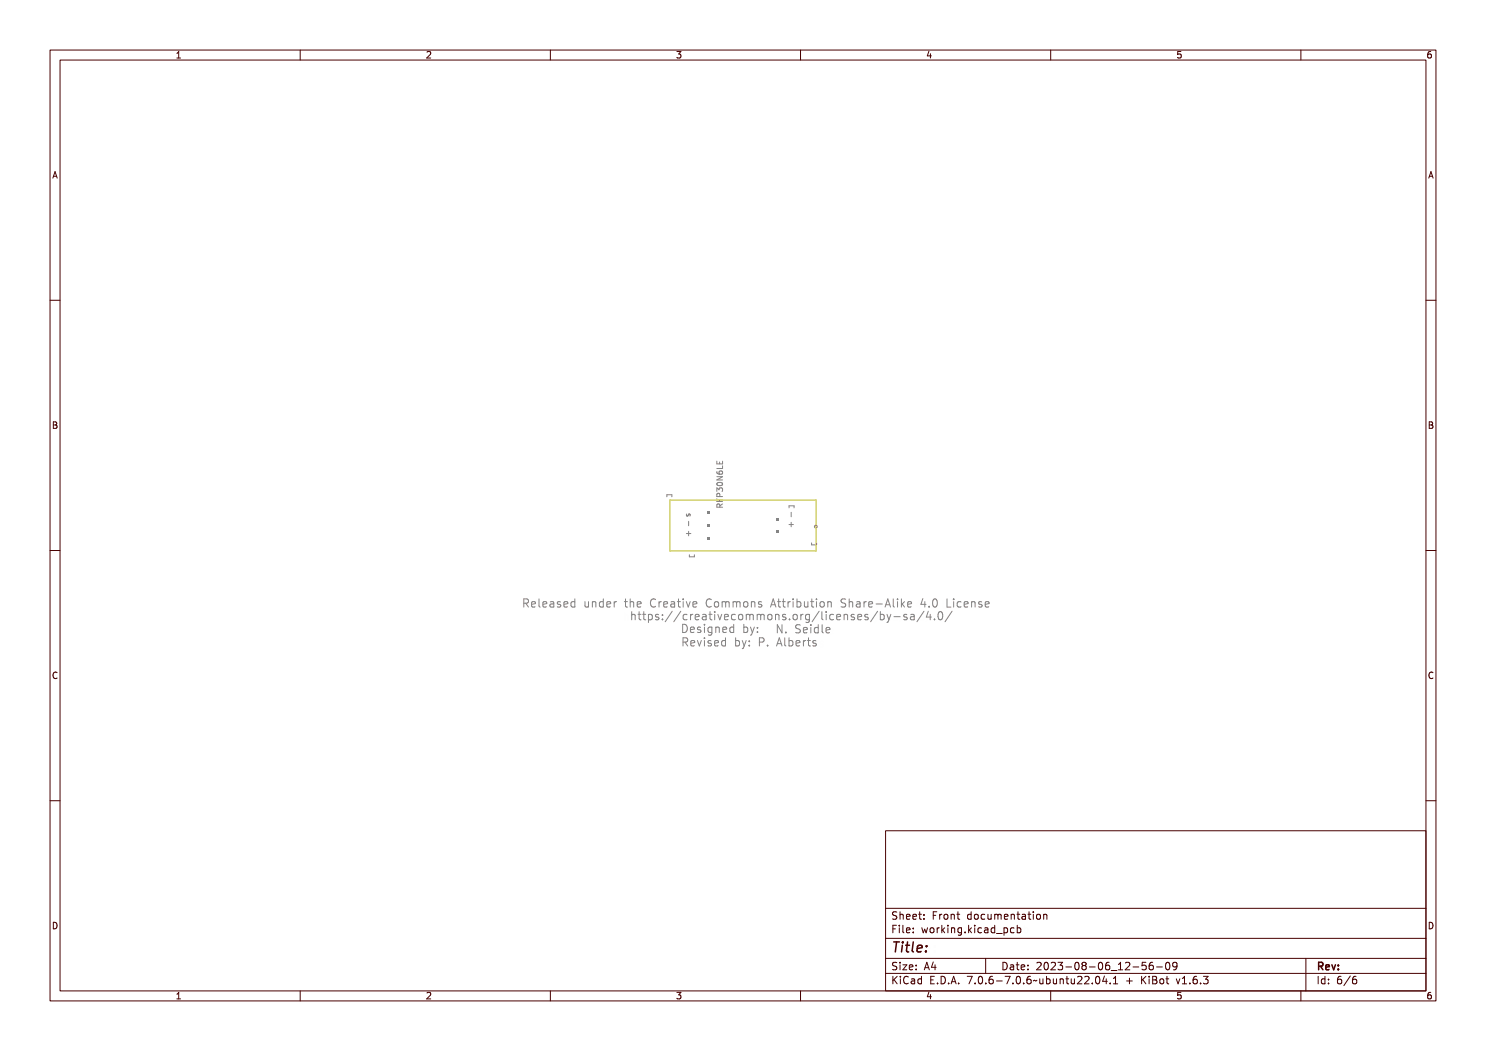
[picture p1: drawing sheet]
<svg xmlns="http://www.w3.org/2000/svg" width="297mm" height="210mm" viewBox="0 0 297 210" stroke-linecap="round" stroke-linejoin="round" font-family="sans-serif">
<defs><g id="words">
<text font-size="2.7" fill="#480000" x="178" y="190.3">Title:</text>
<g font-size="2.2" fill="#848484">
<text x="104.2" y="121.5">Released under the Creative Commons Attribution Share-Alike 4.0 License</text>
<text x="124.5" y="124.1">https://creativecommons.org/licenses/by-sa/4.0/</text>
<text x="136" y="126.6">Designed by:</text>
<text x="136" y="129.3">Revised by: P. Alberts</text>
<text x="154.9" y="126.7">N. Seidle</text>
</g>
<g font-size="2" fill="#480000">
<text x="178" y="183.7">Sheet: Front documentation</text>
<text x="178" y="186.5">File: working.kicad_pcb</text>
<text x="178" y="193.9">Size: A4</text>
<text x="178" y="196.6">KiCad E.D.A. 7.0.6-7.0.6~ubuntu22.04.1 + KiBot v1.6.3</text>
<text x="200" y="193.9">Date: 2023-08-06_12-56-09</text>
<text x="263" y="196.6">Id: 6/6</text>
<text x="263" y="193.9">Rev:</text>
</g>
<g font-size="1.7" fill="#480000">
<text x="35" y="11.7">1</text>
<text x="85" y="11.7">2</text>
<text x="135" y="11.7">3</text>
<text x="185" y="11.7">4</text>
<text x="235" y="11.7">5</text>
<text x="285" y="11.7">6</text>
<text x="10.5" y="35.7">A</text>
<text x="285.5" y="35.7">A</text>
<text x="10.5" y="85.6">B</text>
<text x="285.5" y="85.6">B</text>
<text x="10.5" y="135.7">C</text>
<text x="285.5" y="135.7">C</text>
<text x="10.5" y="185.6">D</text>
<text x="285.5" y="185.6">D</text>
<text x="35" y="199.7">1</text>
<text x="85" y="199.7">2</text>
<text x="135" y="199.7">3</text>
<text x="185" y="199.7">4</text>
<text x="235" y="199.7">5</text>
<text x="285" y="199.7">6</text>
</g>
</g></defs>
<g fill="none" stroke="#848484" stroke-width=".2">
<path d="M133.3 99.3v-.4h1v.4M143.3 92.1v.6h1.1v-.6M143.3 94.2v.3l.2 .2 .7 .1 .2-.3-.1-.3h-.5l-.1 .3 .2 .3M143.3 98.2v-.7l.4 .4 .1-.4h.5l.1 .2-.1 .5M143.3 99.7v.5h1.1M143.3 95.2h1.1l-1.1 .7h1.1M143.3 96.6a.56 .56 0 0 1 .7-.3 .56 .56 0 0 1 .4 .6 .56 .56 0 0 1-.7 .2 .56 .56 0 0 1-.4-.5zM143.5 100h.1v.5h.3v-.5h.1v.5h.6v.1h-1.1zM143.5 96.3h1.1v.2l-1 .4h1v.1h-1.1v-.2l.9-.4h-.9zM143.5 95h.9v-.6h.2v.7h-1.1zM143.5 93.6h.1v.5h.3v-.5h.1v.5h.4v-.6h.2v.7h-1.1zM143.5 95.5h.1a.33 .33 0 0 0 0 .3 .33 .33 0 0 0 .4 .2 .36 .36 0 0 1 .1-.6 .36 .36 0 0 1 .5 .3 .36 .36 0 0 1-.4 .4 .49 .49 0 0 1-.6-.1 .49 .49 0 0 1-.1-.5z"/>
<path d="M143.5 98.3l.3-.1 .2 .2a.34 .34 0 0 1 .5-.1 .34 .34 0 0 1-.1 .5 .26 .26 0 0 0 .1-.4 .26 .26 0 0 0-.3-.1 .26 .26 0 0 0-.2 .4l-.1-.2a.22 .22 0 0 0-.3-.1 .22 .22 0 0 0 0 .3l-.1 .1zM143.5 99.1l.4-.1 .2 .6h.5v.1h-1.1zM143.6 97.3a.51 .51 0 0 1 .6-.1 .51 .51 0 0 1 .2 .6 .71 .71 0 0 1-1-.2zM143.6 97.5a.5 .5 0 0 1 .8 .2 .5 .5 0 0 1-.8-.2zM143.6 99.2h.3l.1 .4h-.4zM143.8 92.3v.4M143.8 99.8v.4M143.9 99.2l-.1-.5-.4-.1-.1 .6h1.1M144.4 93.1v.5h-1.1M104.4 119.9a.8 .8 0 0 1 .9 .3v.3l-.3 .3 .5 .7h-.2l-.3-.5-.2-.2h-.2v.7h-.2zM107 119.8h.5v1.4l.4 .1v.2l-.5-.1-.1-1.4h-.3zM124.3 120h.2v.3h.5v.2h-.5l.1 .8 .4 .1v.1h-.2a.33 .33 0 0 1-.5-.4v-.6h-.3v-.2h.3z"/>
<path d="M125.4 119.9h.2v.6a.39 .39 0 0 1 .5-.2 .39 .39 0 0 1 .2 .5v.7h-.2v-.9l-.2-.1-.3 .2v.8h-.2zM134.8 120h.2v.3h.5v.2h-.5l.1 .7 .4 .2v.1h-.2a.33 .33 0 0 1-.5-.4v-.6h-.3v-.2h.3zM136.3 119.9h.2v.2h-.2zM137.2 106.6h.9M137.2 102.7l.1 .4h.2l.3-.4 .1 .1v.3M137.3 106.9h.4v-.4h.1v.4h.3v.1h-.3v.3h-.1v-.3h-.4zM137.3 102.8l.2 .3a.27 .27 0 0 1 .3-.3 .27 .27 0 0 1 .2 .4l-.2-.3a.26 .26 0 0 1-.3 .3 .26 .26 0 0 1-.2-.4zM137.6 104.2v.9M137.6 106.2v.9M137.7 104.7h.2v.4h-.2zM137.8 110.9v.4h1v-.4M143.5 101l.4-.1 .1 .2 .6-.3v.1l-.5 .4v.1h.5v.2h-1.1z"/>
<path d="M143.6 101.1h.3l.1 .3h-.4zM143.9 101.3l-.1-.5-.4-.1-.1 .6h1.1M144.4 100.7l-.5 .4M152 119.9h.2l.5 1.6h-.2l-.1-.4h-.6l-.1 .4h-.2zM153.2 120h.2v.3h.5v.2h-.5v.7l.5 .2v.1h-.3a.33 .33 0 0 1-.4-.4v-.6h-.3v-.2h.3zM154.5 120h.2v.3h.5v.2h-.5v.7l.5 .2v.1h-.3a.33 .33 0 0 1-.4-.4v-.6h-.3v-.2h.3zM157.3 119.9h.2v.2h-.2zM157.7 104.8h.9M157.7 101.5v-.4h1v.4M157.8 105.1h.4v-.4h.1v.4h.3v.1h-.3v.3h-.1v-.3h-.4zM158.1 102.4v.9M158.1 104.4v.9"/>
<path d="M158.2 119.9h.2v.6a.58 .58 0 0 1 .9 .4 .58 .58 0 0 1-.7 .6l-.2-.1v.1h-.2zM158.2 102.9h.2v.4h-.2zM161.1 120h.2v.3h.4v.2h-.4v.8l.4 .1v.1h-.2a.33 .33 0 0 1-.4-.4v-.6h-.3v-.2h.3zM162.2 108.5v.4h1v-.4M162.5 119.9h.2v.2h-.2zM168.7 119.9h.2v.6a.39 .39 0 0 1 .5-.2 .39 .39 0 0 1 .2 .5v.7h-.2v-.9l-.2-.1-.3 .2v.8h-.2zM175.6 119.9h.3l.5 1.6h-.3l-.1-.4h-.5l-.2 .4h-.2zM176.6 119.8h.5v1.4l.4 .1v.2l-.5-.1-.1-1.4h-.3zM178.3 119.9h.2v.2h-.2zM179.3 119.9h.2v.9l.5-.5h.2l-.4 .5 .5 .7h-.2l-.5-.6-.1 .1v.5h-.2zM183.7 119.9h.3v1.1h.2v.1h-.2v.4h-.3v-.4h-.6zM186 120a.57 .57 0 0 1 .6 .1 .57 .57 0 0 1 .2 .6 .57 .57 0 0 1-.6 .8 .57 .57 0 0 1-.5-.8z"/>
<path d="M188.4 119.9h.3v1.4h.7v.2h-1zM190.1 119.9h.2v.2h-.2zM104.6 120.1h.2a.28 .28 0 0 1 .3 .3 .28 .28 0 0 1-.3 .3h-.2zM105.8 120.5a.53 .53 0 0 1 .7-.2 .53 .53 0 0 1 .2 .7h-.8a.46 .46 0 0 0 .3 .4 .46 .46 0 0 0 .5-.1v.2a.66 .66 0 0 1-.9-.2 .66 .66 0 0 1 0-.8zM106 120.5h.3l.2 .3h-.6zM108.4 120.5a.53 .53 0 0 1 .7-.2 .53 .53 0 0 1 .2 .7h-.8a.46 .46 0 0 0 .3 .4 .46 .46 0 0 0 .5-.1v.2a.66 .66 0 0 1-.9-.2 .66 .66 0 0 1 0-.8zM108.6 120.5h.4l.1 .3h-.6zM109.7 120.4l.2-.1a.49 .49 0 0 1 .7 .5v.7h-.2v-.2a.42 .42 0 0 1-.5 .2 .42 .42 0 0 1-.3-.5 .42 .42 0 0 1 .5-.2h.3a.38 .38 0 0 0-.3-.4 .38 .38 0 0 0-.4 .2zM109.9 121l.5-.1a.34 .34 0 0 1-.2 .4 .34 .34 0 0 1-.4-.1zM111.1 120.4l.5-.1 .2 .1-.1 .1a.27 .27 0 0 0-.3-.1 .27 .27 0 0 0-.2 .4 .41 .41 0 0 1 .6 .3 .41 .41 0 0 1-.4 .4h-.4v-.2a.33 .33 0 0 0 .4 .1 .33 .33 0 0 0 .2-.3 .46 .46 0 0 1-.5-.2 .46 .46 0 0 1 0-.5zM112.4 120.5a.53 .53 0 0 1 .6-.2 .53 .53 0 0 1 .3 .7h-.9a.46 .46 0 0 0 .3 .4 .46 .46 0 0 0 .5-.1v.2a.66 .66 0 0 1-.9-.2 .66 .66 0 0 1 .1-.8zM112.5 120.5h.4l.2 .3h-.7z"/>
<path d="M113.6 120.5l.4-.2 .3 .2v-.6h.2v1.6h-.2v-.1a.5 .5 0 0 1-.7 0 .5 .5 0 0 1-.1-.7zM113.8 120.6l.1-.1a.43 .43 0 0 1 .4 .4 .43 .43 0 0 1-.4 .4l-.2-.2zM116.2 120.3h.2v.9l.3 .2 .2-.2v-.9h.2v1.2h-.2v-.2a.38 .38 0 0 1-.4 .2 .38 .38 0 0 1-.3-.4zM117.5 120.3h.2v.2a.39 .39 0 0 1 .5-.2 .39 .39 0 0 1 .2 .5v.7h-.2v-.9l-.2-.1-.3 .2v.8h-.2zM118.9 120.5l.3-.2 .4 .2v-.6h.2v1.6h-.2v-.1a.5 .5 0 0 1-.7 0 .5 .5 0 0 1-.1-.7zM119.1 120.6v-.1a.43 .43 0 0 1 .5 .4 .43 .43 0 0 1-.5 .4l-.1-.2zM120.2 120.5a.53 .53 0 0 1 .7-.2 .53 .53 0 0 1 .2 .7h-.8a.46 .46 0 0 0 .3 .4 .46 .46 0 0 0 .5-.1v.2a.66 .66 0 0 1-.9-.2 .66 .66 0 0 1 0-.8zM120.4 120.5h.4l.1 .3h-.6zM121.7 120.3h.2v.3a.33 .33 0 0 1 .3-.3 .33 .33 0 0 1 .3 .3 .39 .39 0 0 0-.4-.1 .39 .39 0 0 0-.2 .4v.6h-.2zM124.7 122.4h.2v.6a.39 .39 0 0 1 .5-.1 .39 .39 0 0 1 .2 .4v.8h-.2v-1h-.4l-.1 1h-.2zM126.3 122.5h.2v.4h.4v.1h-.4v.8l.4 .1v.2h-.2a.33 .33 0 0 1-.4-.4v-.7h-.3v-.1h.3zM126.8 120.5a.53 .53 0 0 1 .7-.2 .53 .53 0 0 1 .2 .7h-.8a.46 .46 0 0 0 .3 .4 .46 .46 0 0 0 .5-.1v.2a.66 .66 0 0 1-.9-.2 .66 .66 0 0 1 0-.8z"/>
<path d="M127 120.5h.3l.2 .3h-.6zM127.6 122.5h.2v.4h.5v.1h-.5v.8l.5 .1v.2h-.3a.33 .33 0 0 1-.4-.4v-.7h-.3v-.1h.3zM128.7 122.9h.2v.1a.5 .5 0 0 1 .6 0 .5 .5 0 0 1 .1 .6 .42 .42 0 0 1-.3 .5 .42 .42 0 0 1-.4-.2v.6h-.2zM129 123a.43 .43 0 0 1 .4 .5 .43 .43 0 0 1-.4 .4l-.1-.4zM129.5 120.1a.44 .44 0 0 1 .4-.2 .44 .44 0 0 1 .4 .3 .47 .47 0 0 0-.6 0 .47 .47 0 0 0-.2 .5 .47 .47 0 0 0 .2 .6 .47 .47 0 0 0 .6-.1 .47 .47 0 0 1-.5 .4 .47 .47 0 0 1-.4-.4l-.1-.7zM130.1 122.9h.5h.2l-.1 .2a.27 .27 0 0 0-.3-.1 .27 .27 0 0 0-.1 .3 .41 .41 0 0 1 .5 .3 .41 .41 0 0 1-.4 .5l-.4-.1v-.2a.33 .33 0 0 0 .4 .1 .33 .33 0 0 0 .2-.3 .46 .46 0 0 1-.5-.2 .46 .46 0 0 1 0-.5zM130.8 120.3h.2v.3a.33 .33 0 0 1 .4-.3 .33 .33 0 0 1 .3 .3 .39 .39 0 0 0-.5-.1 .39 .39 0 0 0-.2 .4v.6h-.2zM131.6 122.9h.3v.3h-.3zM131.6 123.7h.3v.4h-.3zM132 120.5a.53 .53 0 0 1 .7-.2 .53 .53 0 0 1 .3 .7h-.9a.46 .46 0 0 0 .3 .4 .46 .46 0 0 0 .5-.1v.2a.66 .66 0 0 1-.9-.2 .66 .66 0 0 1 0-.8zM132.2 120.5h.4l.2 .3h-.7zM133.3 120.4l.2-.1a.49 .49 0 0 1 .7 .5v.7h-.2v-.2a.42 .42 0 0 1-.5 .2 .42 .42 0 0 1-.3-.5 .42 .42 0 0 1 .5-.2h.3a.38 .38 0 0 0-.3-.4 .38 .38 0 0 0-.4 .2z"/>
<path d="M133.3 122.5h.3l-.9 1.8h-.2zM133.5 121l.5-.1a.34 .34 0 0 1-.1 .4 .34 .34 0 0 1-.5-.1zM134.7 122.5h.2l-.9 1.8h-.2zM135.4 123a.42 .42 0 0 1 .4-.2 .42 .42 0 0 1 .4 .3 .43 .43 0 0 0-.6 .1 .43 .43 0 0 0 0 .6 .43 .43 0 0 0 .6 0 .44 .44 0 0 1-.5 .3 .44 .44 0 0 1-.4-.3v-.5zM136 120.3h.5v1.1h.4v.1h-1v-.1h.4v-.9h-.3zM136.1 125a.82 .82 0 0 1 1 .8 .82 .82 0 0 1-1 .8zM136.2 127.7a.8 .8 0 0 1 .9 .3v.3l-.3 .2 .5 .8h-.2l-.3-.6-.2-.1h-.2v.7h-.2zM136.3 125.2a.62 .62 0 0 1 .6 .6 .62 .62 0 0 1-.6 .6zM136.4 127.9h.2a.28 .28 0 0 1 .3 .2 .28 .28 0 0 1-.3 .3h-.2zM136.7 122.9h.2v.2a.33 .33 0 0 1 .3-.3 .33 .33 0 0 1 .4 .3 .39 .39 0 0 0-.5 0 .39 .39 0 0 0-.2 .4v.6h-.2zM137.1 120.3h.2l.4 1 .3-1h.2l-.4 1.2h-.3zM137.5 125.5a.53 .53 0 0 1 .7-.1 .53 .53 0 0 1 .3 .6h-.9a.46 .46 0 0 0 .3 .5 .46 .46 0 0 0 .5-.2v.2a.66 .66 0 0 1-.9-.1 .66 .66 0 0 1 0-.9z"/>
<path d="M137.6 128.2a.53 .53 0 0 1 .7-.1 .53 .53 0 0 1 .2 .6h-.8a.46 .46 0 0 0 .3 .5 .46 .46 0 0 0 .5-.2v.2a.66 .66 0 0 1-.9-.1 .66 .66 0 0 1 0-.9zM137.7 125.6h.4l.2 .3h-.7zM137.8 128.3h.4l.1 .3h-.6zM137.9 123a.53 .53 0 0 1 .7-.1 .53 .53 0 0 1 .2 .6h-.8a.46 .46 0 0 0 .3 .4 .46 .46 0 0 0 .5-.1v.2a.66 .66 0 0 1-.9-.1 .66 .66 0 0 1 0-.9zM138.1 123.1l.4-.1 .1 .3-.6 .1zM138.6 120.5a.53 .53 0 0 1 .7-.2 .53 .53 0 0 1 .2 .7h-.8a.46 .46 0 0 0 .3 .4 .46 .46 0 0 0 .5-.1v.2a.66 .66 0 0 1-.9-.2 .66 .66 0 0 1 0-.8zM138.8 128.1h.2l.3 1 .4-1h.2l-.5 1.2h-.2zM138.8 120.5h.3l.2 .3h-.6zM138.9 125.5l.5-.1h.2l-.1 .2a.27 .27 0 0 0-.3-.1 .27 .27 0 0 0-.1 .3 .41 .41 0 0 1 .5 .3 .41 .41 0 0 1-.4 .5l-.4-.1v-.2a.33 .33 0 0 0 .4 .2 .33 .33 0 0 0 .2-.4 .46 .46 0 0 1-.5-.1 .46 .46 0 0 1 0-.5zM139.2 122.9h.2a.49 .49 0 0 1 .7 .5v.7h-.2v-.2a.42 .42 0 0 1-.5 .2 .42 .42 0 0 1-.3-.5 .42 .42 0 0 1 .5-.3h.3a.38 .38 0 0 0-.3-.3 .38 .38 0 0 0-.4 .1zM139.4 123.5h.5a.34 .34 0 0 1-.2 .4 .34 .34 0 0 1-.4-.1zM140.2 125.4h.5v1h.4v.2h-1v-.2h.4v-.8h-.3z"/>
<path d="M140.2 128.1h.5v1h.4v.2h-.9v-.2h.3v-.9h-.3zM140.5 124.9h.2v.3h-.2zM140.5 127.6h.2v.3h-.2zM140.7 122.5h.2v.4h.5v.1h-.5v.8l.5 .1v.2h-.3a.33 .33 0 0 1-.4-.4v-.7h-.3v-.1h.3zM141.3 120.1a.44 .44 0 0 1 .4-.2 .44 .44 0 0 1 .4 .3 .47 .47 0 0 0-.6 0 .47 .47 0 0 0-.2 .5 .47 .47 0 0 0 .2 .6 .47 .47 0 0 0 .6-.1 .47 .47 0 0 1-.5 .4 .47 .47 0 0 1-.4-.4l-.1-.7zM141.5 125.5l.3-.1 .3 .2v-.2h.2v1.1a.54 .54 0 0 1-.3 .5 .54 .54 0 0 1-.5 0v-.2a.4 .4 0 0 0 .4 .1 .4 .4 0 0 0 .2-.5 .49 .49 0 0 1-.7 .1 .49 .49 0 0 1 0-.7zM141.6 125.7l.1-.1a.42 .42 0 0 1 .4 .4 .42 .42 0 0 1-.4 .4l-.1-.2zM141.6 128.2l.5-.1h.2l-.1 .2a.27 .27 0 0 0-.3-.1 .27 .27 0 0 0-.1 .3 .41 .41 0 0 1 .5 .3 .41 .41 0 0 1-.4 .5l-.4-.1v-.2a.33 .33 0 0 0 .4 .2 .33 .33 0 0 0 .2-.4 .46 .46 0 0 1-.4-.1 .46 .46 0 0 1-.1-.5zM141.9 122.9h.5v1h.4v.2h-1v-.2h.4v-.9h-.3zM142.2 122.4h.2v.2h-.2zM142.5 120.5a.57 .57 0 0 1 1 .4 .57 .57 0 0 1-1 .5l-.1-.5zM142.7 120.6l.1-.1a.43 .43 0 0 1 .4 .4 .43 .43 0 0 1-.4 .4l-.2-.2z"/>
<path d="M142.7 125.4h.2v.2a.39 .39 0 0 1 .5-.2 .39 .39 0 0 1 .2 .5v.7h-.2v-.9l-.2-.2-.3 .3v.8h-.2zM142.9 128.2a.53 .53 0 0 1 .6-.1 .53 .53 0 0 1 .3 .6h-.9a.46 .46 0 0 0 .3 .5 .46 .46 0 0 0 .5-.2v.2a.66 .66 0 0 1-.8-.1 .66 .66 0 0 1 0-.9zM143 122.9h.2l.4 1 .3-1h.2l-.4 1.2h-.3zM143 128.3h.4l.2 .3h-.7zM143.7 120.3l.2 .1 .3-.1 .1 .1 .3-.1 .2 1.2h-.2v-.9l-.1-.1-.2 .1v.9h-.1l-.1-.9-.1-.1-.1 .1v.9h-.2zM144.1 125.5a.53 .53 0 0 1 .7-.1 .53 .53 0 0 1 .2 .6h-.8a.46 .46 0 0 0 .3 .5 .46 .46 0 0 0 .5-.2v.2a.66 .66 0 0 1-.9-.1 .66 .66 0 0 1 0-.9zM144.2 128.2l.3-.1 .3 .1v-.6h.2v1.7h-.2v-.2a.5 .5 0 0 1-.7 .1 .5 .5 0 0 1 0-.7zM144.3 125.6h.3l.2 .3h-.6zM144.3 128.3h.1a.43 .43 0 0 1 .4 .4 .43 .43 0 0 1-.4 .4l-.1-.2zM144.5 123a.53 .53 0 0 1 .6-.1 .53 .53 0 0 1 .3 .6h-.9a.46 .46 0 0 0 .3 .4 .46 .46 0 0 0 .6-.1v.2a.66 .66 0 0 1-.9-.1 .66 .66 0 0 1 0-.9zM144.7 123.1l.3-.1 .2 .3-.6 .1zM145 120.3l.2 .1 .3-.1 .1 .1 .4-.1 .1 1.2h-.2v-.9l-.1-.1-.1 .1-.1 .9h-.1v-.9l-.2-.1-.1 .1v.9h-.2z"/>
<path d="M145.4 125.5l.3-.1 .4 .2v-.7h.1v1.7h-.1v-.2a.5 .5 0 0 1-.7 .1 .5 .5 0 0 1-.1-.7zM145.5 125.7l.1-.1a.43 .43 0 0 1 .5 .4 .43 .43 0 0 1-.5 .4l-.1-.2zM145.9 123a.42 .42 0 0 1 .4-.2 .42 .42 0 0 1 .4 .3 .43 .43 0 0 0-.6 .1 .43 .43 0 0 0 0 .6 .43 .43 0 0 0 .6 0 .44 .44 0 0 1-.5 .3 .44 .44 0 0 1-.4-.3v-.5zM146.5 120.5a.57 .57 0 0 1 .9 .4 .57 .57 0 0 1-.9 .5l-.2-.5zM146.6 120.6l.1-.1a.43 .43 0 0 1 .5 .4 .43 .43 0 0 1-.5 .4l-.1-.2zM146.7 127.6h.2v.6a.58 .58 0 0 1 .9 .4 .58 .58 0 0 1-.7 .7l-.2-.2v.2h-.2zM147 128.3h.1a.43 .43 0 0 1 .4 .4 .43 .43 0 0 1-.4 .4l-.1-.2zM147.1 123a.57 .57 0 0 1 .9 .5 .57 .57 0 0 1-.9 .4l-.1-.4zM147.3 123.1l.1-.1a.43 .43 0 0 1 .4 .5 .43 .43 0 0 1-.4 .4l-.2-.2zM147.7 120.3h.2v.2a.39 .39 0 0 1 .5-.2 .39 .39 0 0 1 .2 .5v.7h-.2v-.9l-.2-.1-.3 .2v.8h-.2zM148 128.1h.2l.3 .9 .4-.9h.2l-.3 .8a.74 .74 0 0 1-.8 .8l.4-.4zM148 124.9h.2v.7a.58 .58 0 0 1 .8 .3 .58 .58 0 0 1-.6 .7l-.2-.2v.2h-.2z"/>
<path d="M148.2 125.7l.1-.1a.43 .43 0 0 1 .4 .4 .43 .43 0 0 1-.4 .4l-.1-.2zM148.3 122.9l.1 .1 .3-.2 .2 .2 .3-.1 .2 1.2h-.2v-.9l-.2-.2-.1 .2v.9h-.2v-.9l-.1-.2-.2 .2v.9h-.1zM149.2 120.4l.5-.1 .2 .1-.1 .1a.27 .27 0 0 0-.4-.1 .27 .27 0 0 0-.1 .4 .41 .41 0 0 1 .6 .3 .41 .41 0 0 1-.4 .4h-.4v-.2a.33 .33 0 0 0 .3 .1 .33 .33 0 0 0 .3-.3 .46 .46 0 0 1-.5-.2 .46 .46 0 0 1 0-.5zM149.2 125.4h.2l.4 .9 .3-.9h.2l-.3 .8a.74 .74 0 0 1-.7 .8l.4-.4zM149.6 122.9l.2 .1 .2-.2 .2 .2 .3-.1 .2 1.2h-.2v-.9l-.1-.2-.2 .2v.9h-.2v-.9l-.1-.2-.1 .2v.9h-.2zM149.7 128.2h.2v.3h-.2zM149.7 129h.2v.3h-.2zM150.9 125.5h.3v.3h-.3zM150.9 126.3h.3v.3h-.3zM151.1 123a.57 .57 0 0 1 .9 .5 .57 .57 0 0 1-.9 .4l-.2-.4zM151.2 123.1l.1-.1a.43 .43 0 0 1 .4 .5 .43 .43 0 0 1-.4 .4l-.2-.2zM152 127.7a.81 .81 0 0 1 1 .3l-.1 .5-.7 .1v.7h-.2z"/>
<path d="M152.1 120.1l.2 .8h-.4zM152.2 127.9h.3a.3 .3 0 0 1 .3 .3 .3 .3 0 0 1-.3 .3h-.3zM152.3 122.9h.2v.1a.39 .39 0 0 1 .5-.1 .39 .39 0 0 1 .2 .4v.8h-.2v-1h-.4l-.1 1h-.2zM153.6 129h.3v.3h-.3zM153.7 122.9h.6h.1v.2a.27 .27 0 0 0-.4-.1 .27 .27 0 0 0-.1 .3 .41 .41 0 0 1 .6 .3 .41 .41 0 0 1-.5 .5l-.4-.1v-.2a.33 .33 0 0 0 .4 .1 .33 .33 0 0 0 .2-.3 .46 .46 0 0 1-.4-.2 .46 .46 0 0 1-.1-.5zM155 125.1h.3l.5 1.3v-1.3h.2v1.6h-.2l-.6-1.3v1.3h-.2zM155.2 123.7h.3v.4h-.3zM155.8 120.3h.2v.3a.33 .33 0 0 1 .3-.3 .33 .33 0 0 1 .3 .3 .39 .39 0 0 0-.4-.1 .39 .39 0 0 0-.2 .4v.6h-.2zM156.2 127.7h.3l.5 1.6h-.2l-.1-.4h-.6l-.1 .4h-.2zM156.3 123a.57 .57 0 0 1 .9 .5 .57 .57 0 0 1-.9 .4l-.1-.4zM156.4 127.9l.2 .8h-.5zM156.5 123.1l.1-.1a.43 .43 0 0 1 .4 .5 .43 .43 0 0 1-.4 .4l-.2-.2z"/>
<path d="M156.7 126.3h.3v.4h-.3zM157 120.3h.5v1.1h.4v.1h-1v-.1h.4v-.9h-.3zM157.2 127.6h.5v1.4l.4 .1v.2l-.5-.1-.1-1.4h-.3zM157.7 122.9h.2v.2a.33 .33 0 0 1 .3-.3 .33 .33 0 0 1 .4 .3 .39 .39 0 0 0-.5 0 .39 .39 0 0 0-.2 .4v.6h-.2zM158.5 120.6l.1-.1a.43 .43 0 0 1 .4 .4 .43 .43 0 0 1-.4 .4l-.2-.2zM158.5 127.6h.2v.6a.58 .58 0 0 1 .9 .4 .58 .58 0 0 1-.6 .7l-.3-.2v.2h-.2zM158.8 128.3h.1a.43 .43 0 0 1 .4 .4 .43 .43 0 0 1-.4 .4l-.1-.2zM158.9 123l.3-.2 .4 .2v-.1h.2v1.1a.54 .54 0 0 1-.3 .5 .54 .54 0 0 1-.6 0v-.2a.4 .4 0 0 0 .5 0 .4 .4 0 0 0 .2-.4 .49 .49 0 0 1-.7 0 .49 .49 0 0 1-.1-.6zM159.1 123.1l.1-.1a.42 .42 0 0 1 .4 .4 .42 .42 0 0 1-.4 .5l-.2-.3zM159.1 125.2l.6-.1h.2v.3a.34 .34 0 0 0-.5-.2 .34 .34 0 0 0-.1 .5 .54 .54 0 0 1 .7 .6 .54 .54 0 0 1-.9 .3l-.1-.2a.37 .37 0 0 0 .5 .2 .37 .37 0 0 0 .1-.6 .51 .51 0 0 1-.5-.2 .51 .51 0 0 1 0-.6zM159.5 120.3h.2v.9l.3 .2 .2-.2 .1-.9h.1v1.2h-.1v-.2a.38 .38 0 0 1-.5 .2 .38 .38 0 0 1-.3-.4zM159.9 128.2a.53 .53 0 0 1 .7-.1 .53 .53 0 0 1 .2 .6h-.8a.46 .46 0 0 0 .3 .5 .46 .46 0 0 0 .5-.2v.2a.66 .66 0 0 1-.9-.1 .66 .66 0 0 1 0-.9z"/>
<path d="M160.1 128.3h.4l.1 .3h-.6zM160.4 125.6a.53 .53 0 0 1 .7-.1 .53 .53 0 0 1 .2 .6h-.8a.46 .46 0 0 0 .3 .4 .46 .46 0 0 0 .5-.1v.2a.66 .66 0 0 1-.9-.1 .66 .66 0 0 1 0-.9zM160.6 125.7l.3-.1 .2 .4h-.6zM160.9 122.5h.2l-.8 1.8h-.2zM161.4 128.1h.2v.2a.33 .33 0 0 1 .3-.2 .33 .33 0 0 1 .3 .2 .39 .39 0 0 0-.4 0 .39 .39 0 0 0-.2 .4v.6h-.2zM161.4 122.4h.6v1.3l.4 .2v.2l-.5-.2-.1-1.4h-.4zM161.7 125.5h.5v1h.4v.2h-1v-.2h.4v-.9h-.3zM162 125h.2v.3h-.2zM162.2 120.3h.5v1.1h.4v.1h-1v-.1h.4v-.9h-.3zM162.7 127.8h.2v.3h.5v.1h-.5v.8l.5 .1v.2h-.3a.33 .33 0 0 1-.4-.4v-.7h-.3v-.1h.3zM162.9 122.9h.5v1h.4v.2h-1v-.2h.4v-.9h-.3zM163 125.6l.3-.2 .4 .2v-.6h.2v1.7h-.2v-.2a.5 .5 0 0 1-.7 .1 .5 .5 0 0 1-.1-.7z"/>
<path d="M163.2 125.7l.1-.1a.43 .43 0 0 1 .4 .5 .43 .43 0 0 1-.4 .4l-.2-.2zM163.2 122.4h.2v.2h-.2zM163.5 120.5a.57 .57 0 0 1 1 .4 .57 .57 0 0 1-1 .5l-.1-.5zM163.7 120.6l.1-.1a.43 .43 0 0 1 .4 .4 .43 .43 0 0 1-.4 .4l-.2-.2zM163.9 128.2l.6-.1h.1l-.1 .2a.27 .27 0 0 0-.3-.1 .27 .27 0 0 0-.1 .3 .41 .41 0 0 1 .5 .3 .41 .41 0 0 1-.4 .5l-.4-.1v-.2a.33 .33 0 0 0 .4 .2 .33 .33 0 0 0 .2-.4 .46 .46 0 0 1-.4-.1 .46 .46 0 0 1-.1-.5zM164.2 125h.5l.1 1.4 .4 .1v.2l-.6-.1-.1-1.4h-.3zM164.3 123a.42 .42 0 0 1 .4-.2 .42 .42 0 0 1 .3 .3 .43 .43 0 0 0-.6 .1 .43 .43 0 0 0 0 .6 .43 .43 0 0 0 .6 0 .44 .44 0 0 1-.4 .3 .44 .44 0 0 1-.4-.3l-.1-.5zM164.8 120.3h.2v.2a.39 .39 0 0 1 .5-.2 .39 .39 0 0 1 .2 .5v.7h-.2v-.9l-.2-.1-.3 .2v.8h-.2zM165.5 123a.53 .53 0 0 1 .6-.1 .53 .53 0 0 1 .3 .6h-.9a.46 .46 0 0 0 .3 .4 .46 .46 0 0 0 .6-.1v.2a.66 .66 0 0 1-.9-.1 .66 .66 0 0 1 0-.9zM165.7 125.6a.53 .53 0 0 1 .6-.1 .53 .53 0 0 1 .3 .6h-.9a.46 .46 0 0 0 .3 .4 .46 .46 0 0 0 .5-.1v.2a.66 .66 0 0 1-.9-.1 .66 .66 0 0 1 .1-.9zM165.7 123.1l.3-.1 .2 .3-.6 .1zM165.8 125.7l.4-.1 .2 .4h-.7z"/>
<path d="M166.7 122.9h.2v.1a.39 .39 0 0 1 .5-.1 .39 .39 0 0 1 .2 .4v.8h-.2v-1h-.4l-.1 1h-.2zM167.5 120l.6-.1 .2 .1v.2a.34 .34 0 0 0-.5-.1 .34 .34 0 0 0-.1 .4 .54 .54 0 0 1 .7 .7 .54 .54 0 0 1-.9 .3l-.1-.3a.37 .37 0 0 0 .5 .2 .37 .37 0 0 0 .1-.5 .51 .51 0 0 1-.6-.3 .51 .51 0 0 1 .1-.6zM168.2 122.9h.5h.2l-.1 .2a.27 .27 0 0 0-.3-.1 .27 .27 0 0 0-.2 .3 .41 .41 0 0 1 .6 .3 .41 .41 0 0 1-.4 .5l-.4-.1v-.2a.33 .33 0 0 0 .3 .1 .33 .33 0 0 0 .3-.3 .46 .46 0 0 1-.5-.2 .46 .46 0 0 1 0-.5zM169.4 123a.53 .53 0 0 1 .7-.1 .53 .53 0 0 1 .2 .6h-.8a.46 .46 0 0 0 .3 .4 .46 .46 0 0 0 .5-.1v.2a.66 .66 0 0 1-.9-.1 .66 .66 0 0 1 0-.9zM169.6 123.1l.4-.1 .1 .3-.6 .1zM170.1 120.4l.2-.1a.49 .49 0 0 1 .7 .5v.7h-.2v-.2a.42 .42 0 0 1-.6 .2 .42 .42 0 0 1-.2-.5 .42 .42 0 0 1 .5-.2h.3a.38 .38 0 0 0-.3-.4 .38 .38 0 0 0-.4 .2zM170.3 121l.5-.1a.34 .34 0 0 1-.2 .4 .34 .34 0 0 1-.4-.1zM170.8 122.9h.5h.2l-.1 .2a.27 .27 0 0 0-.3-.1 .27 .27 0 0 0-.2 .3 .41 .41 0 0 1 .6 .3 .41 .41 0 0 1-.4 .5l-.4-.1v-.2a.33 .33 0 0 0 .4 .1 .33 .33 0 0 0 .2-.3 .46 .46 0 0 1-.5-.2 .46 .46 0 0 1 0-.5zM171.5 120.3h.2v.3a.33 .33 0 0 1 .4-.3 .33 .33 0 0 1 .3 .3 .39 .39 0 0 0-.5-.1 .39 .39 0 0 0-.2 .4v.6h-.2zM172.7 122.5h.2l-.8 1.8h-.2zM172.7 120.5a.53 .53 0 0 1 .7-.2 .53 .53 0 0 1 .2 .7h-.8a.46 .46 0 0 0 .3 .4 .46 .46 0 0 0 .5-.1v.2a.66 .66 0 0 1-.9-.2 .66 .66 0 0 1 0-.8zM172.9 120.5h.4l.1 .3h-.6z"/>
<path d="M173.3 122.4h.2v.6a.58 .58 0 0 1 .9 .4 .58 .58 0 0 1-.7 .7l-.2-.2v.2h-.2zM173.6 123.1l.1-.1a.43 .43 0 0 1 .4 .5 .43 .43 0 0 1-.4 .4l-.2-.2zM174.1 120.8h.6v.2h-.6zM174.5 122.9h.2l.4 .9 .3-.9h.2l-.3 .8a.74 .74 0 0 1-.7 .8l.4-.5zM175.7 120.1l.3 .8h-.5zM176.1 123.4h.5v.1h-.5zM177.4 122.9h.5h.2l-.1 .2a.27 .27 0 0 0-.4-.1 .27 .27 0 0 0-.1 .3 .41 .41 0 0 1 .6 .3 .41 .41 0 0 1-.5 .5l-.3-.1v-.2a.33 .33 0 0 0 .3 .1 .33 .33 0 0 0 .3-.3 .46 .46 0 0 1-.5-.2 .46 .46 0 0 1 0-.5zM178 120.3h.5v1.1h.4v.1h-1v-.1h.4v-.9h-.3zM178.6 122.9h.2a.49 .49 0 0 1 .7 .5v.7h-.2v-.2a.42 .42 0 0 1-.6 .2 .42 .42 0 0 1-.2-.5 .42 .42 0 0 1 .5-.3h.3a.38 .38 0 0 0-.3-.3 .38 .38 0 0 0-.4 .1zM178.8 123.5h.5a.34 .34 0 0 1-.2 .4 .34 .34 0 0 1-.4-.1zM180.6 122.5h.2l-.8 1.8h-.2zM180.6 120.5a.53 .53 0 0 1 .7-.2 .53 .53 0 0 1 .2 .7h-.8a.46 .46 0 0 0 .3 .4 .46 .46 0 0 0 .5-.1v.2a.66 .66 0 0 1-.9-.2 .66 .66 0 0 1 0-.8z"/>
<path d="M180.8 120.5h.3l.2 .3h-.6zM181.7 122.5h.3v1h.2v.2h-.2v.4h-.3v-.4h-.6zM181.7 122.7v.8h-.5zM182.8 123.7h.3v.4h-.3zM183.7 120.1v.9h-.5zM184 122.5a.57 .57 0 0 1 .6 .1 .57 .57 0 0 1 .2 .7 .57 .57 0 0 1-.6 .8 .57 .57 0 0 1-.5-.8zM184.1 122.6a.63 .63 0 0 1 .4 1l-.1 .3a.62 .62 0 0 1-.4-1zM184.8 121.2h.3v.3h-.3zM185.8 122.5h.3l-.9 1.8h-.2zM186.1 120.1a.63 .63 0 0 1 .4 1l-.1 .2a.62 .62 0 0 1-.4-.9zM186.8 123.7v.1M187.7 122.3a1.09 1.09 0 0 0 .2 1.5 .89 .89 0 0 0 .6-.6 .89 .89 0 0 0-.3-.9"/>
<path d="M189.8 120.3h.5v1.1h.4v.1h-1v-.1h.4v-.9h-.3zM190.3 122.1l-1.4 2.1M191.2 120.5a.42 .42 0 0 1 .4-.2 .42 .42 0 0 1 .4 .3 .43 .43 0 0 0-.6 0 .43 .43 0 0 0 0 .6 .43 .43 0 0 0 .6 0 .44 .44 0 0 1-.5 .4 .44 .44 0 0 1-.4-.3v-.6zM192.4 120.5a.53 .53 0 0 1 .7-.2 .53 .53 0 0 1 .2 .7h-.8a.46 .46 0 0 0 .3 .4 .46 .46 0 0 0 .5-.1v.2a.66 .66 0 0 1-.9-.2 .66 .66 0 0 1 0-.8zM192.6 120.5h.4l.1 .3h-.6zM193.7 120.3h.2v.2a.39 .39 0 0 1 .4-.2 .39 .39 0 0 1 .3 .5v.7h-.2v-.9l-.3-.1-.2 .2v.8h-.2zM195.1 120.4l.5-.1 .2 .1-.1 .1a.27 .27 0 0 0-.3-.1 .27 .27 0 0 0-.2 .4 .41 .41 0 0 1 .6 .3 .41 .41 0 0 1-.4 .4h-.4v-.2a.33 .33 0 0 0 .4 .1 .33 .33 0 0 0 .2-.3 .46 .46 0 0 1-.5-.2 .46 .46 0 0 1 0-.5zM196.4 120.5a.53 .53 0 0 1 .6-.2 .53 .53 0 0 1 .3 .7h-.9a.46 .46 0 0 0 .3 .4 .46 .46 0 0 0 .5-.1v.2a.66 .66 0 0 1-.9-.2 .66 .66 0 0 1 .1-.8zM196.5 120.5h.4l.2 .3h-.7z"/>
<circle cx="144" cy="97.6" r=".1"/>
<circle cx="144.2" cy="95.7" r=".25"/>
<circle cx="163.1" cy="105.2" r=".28"/>
<circle cx="184.2" cy="123.3" r=".14"/>
<circle cx="186.2" cy="120.7" r=".14"/>
</g>
<g fill="#848484">
<path d="M155.2 103.5h.5v.5h-.5z" fill-rule="evenodd"/>
<path d="M155.2 106h.5v.5h-.5z" fill-rule="evenodd"/>
<path d="M141.3 107.3h.5v.5h-.5z" fill-rule="evenodd"/>
<path d="M141.3 104.8h.5v.5h-.5z" fill-rule="evenodd"/>
<path d="M141.3 102.2h.5v.5h-.5z" fill-rule="evenodd"/>
</g>
<path d="M133.9 99.9h29.2v10.2h-29.2z" fill="none" stroke="#c2c200" stroke-width=".2"/>
<g fill="none" stroke="#480000" stroke-width=".2">
<path d="M10 10h277v190h-277zM12 12h273v186h-273zM60 10v2M110 10v2M160 10v2M210 10v2M260 10v2M10 60h2M285 60h2M10 110h2M285 110h2M10 160h2"/>
<path d="M285 160h2M177 166h108v32h-108zM60 198v2M110 198v2M160 198v2M177 181.5h108M177 187.5h108M177 191.5h108M177 194.5h108M178.1 195.2h.2v.6l.6-.6h.3l-.6 .6 .6 .8h-.2l-.5-.7-.2 .2v.5h-.2zM178.2 185h.9v.2h-.7v.4h.6v.2h-.6v.7h-.2zM178.3 182.4l.5-.1h.2v.2a.31 .31 0 0 0-.5-.1 .31 .31 0 0 0 0 .5 .5 .5 0 0 1 .6 .6 .5 .5 0 0 1-.8 .2l-.1-.2a.34 .34 0 0 0 .4 .1 .34 .34 0 0 0 .1-.5 .47 .47 0 0 1-.5-.2 .47 .47 0 0 1 .1-.5z"/>
<path d="M178.3 192.5l.5-.1h.2v.2a.31 .31 0 0 0-.5-.1 .31 .31 0 0 0 0 .5 .5 .5 0 0 1 .6 .6 .5 .5 0 0 1-.8 .2l-.1-.2a.34 .34 0 0 0 .4 .1 .34 .34 0 0 0 .1-.5 .47 .47 0 0 1-.5-.2 .47 .47 0 0 1 .1-.5zM179.4 182.2h.2v.6a.35 .35 0 0 1 .4-.1 .35 .35 0 0 1 .2 .4v.6h-.2v-.8h-.4v.8h-.2zM179.5 185.4h.4v.9h.4v.2h-.9v-.2h.3v-.8h-.2zM179.5 192.8h.4v.9h.4v.1h-.9v-.1h.3v-.8h-.2zM179.5 195.6h.4v.9h.4v.1h-.9v-.1h.3v-.8h-.2zM179.7 184.9h.2v.3h-.2zM179.7 192.3h.2v.3h-.2zM179.7 195.1h.2v.3h-.2zM180.6 184.9h.4v1.3l.4 .1v.2l-.5-.2v-1.2h-.3zM180.6 192.8h.8l-.6 .9h.6v.1h-.8l.6-.9h-.6zM180.7 182.8l.1-.1a.49 .49 0 0 1 .5 0 .49 .49 0 0 1 .2 .5h-.8a.42 .42 0 0 0 .3 .4 .42 .42 0 0 0 .4-.1 .47 .47 0 0 1-.4 .3 .47 .47 0 0 1-.4-.3zM180.7 195.4a.4 .4 0 0 1 .4-.3 .4 .4 0 0 1 .4 .3 .56 .56 0 0 0-.8 .4 .56 .56 0 0 0 .5 .7l.3-.1a.43 .43 0 0 1-.5 .3 .43 .43 0 0 1-.4-.4v-.6z"/>
<path d="M180.8 182.9l.4-.1 .1 .3h-.6zM181.8 195.6l.3-.1a.43 .43 0 0 1 .5 .5v.6h-.1v-.1a.38 .38 0 0 1-.5 .2 .38 .38 0 0 1-.2-.5 .38 .38 0 0 1 .4-.2h.3a.35 .35 0 0 0-.3-.4 .35 .35 0 0 0-.4 .2zM181.9 182.8l.1-.1a.49 .49 0 0 1 .5 0 .49 .49 0 0 1 .2 .5h-.8a.42 .42 0 0 0 .3 .4 .42 .42 0 0 0 .5-.1 .47 .47 0 0 1-.5 .3 .47 .47 0 0 1-.4-.3zM181.9 185.5l.1-.1a.49 .49 0 0 1 .5 0 .49 .49 0 0 1 .2 .5h-.8a.42 .42 0 0 0 .3 .4 .42 .42 0 0 0 .5-.1 .47 .47 0 0 1-.5 .3 .47 .47 0 0 1-.4-.3zM181.9 192.9l.1-.1a.49 .49 0 0 1 .5 0 .49 .49 0 0 1 .2 .5h-.8a.42 .42 0 0 0 .3 .4 .42 .42 0 0 0 .5-.1 .47 .47 0 0 1-.5 .3 .47 .47 0 0 1-.4-.3zM182 196.2l.5-.1a.31 .31 0 0 1-.2 .4 .31 .31 0 0 1-.4-.1zM182 182.9l.4-.1 .1 .3h-.6zM182 185.6l.4-.1 .1 .3h-.6zM182 193l.4-.1 .1 .3h-.6zM183 195.7l.4-.2 .2 .2v-.6h.2v1.5h-.2v-.1a.42 .42 0 0 1-.5 .1 .42 .42 0 0 1-.2-.5zM183.2 195.8l.1-.1a.4 .4 0 0 1 .3 .4 .4 .4 0 0 1-.3 .4l-.2-.2zM183.2 182.3h.2v.4h.4v.1h-.4v.7l.4 .1v.1h-.4l-.1-.1-.1-.8h-.3v-.1h.3z"/>
<path d="M183.3 185.4h.2v.3h-.2zM183.3 186.2h.2v.3h-.2zM183.3 192.8h.2v.3h-.2zM183.3 193.6h.2v.2h-.2zM184.5 182.7h.2v.3h-.2zM184.5 183.5h.2v.2h-.2zM185.2 185.4h.2l.2 .8 .1-.5h.2l.2 .5 .1-.8h.2l-.2 1.1h-.2l-.2-.7-.2 .7h-.1zM185.4 195.2h.9v.2h-.7v.4h.6v.2h-.6v.5h.7v.1h-.9zM185.7 192.4h.2l.5 1.4h-.2l-.1-.3h-.5l-.1 .3h-.2zM185.8 192.6l.2 .7h-.4zM186.6 182.3h.9v.2h-.7v.4h.6v.2h-.6v.6h-.2zM186.8 185.6l.1-.1a.39 .39 0 0 1 .4 .4 .39 .39 0 0 1-.4 .4l-.1-.2z"/>
<path d="M186.9 196.4h.2v.2h-.2zM187.1 192.4h.2v.9h.2v.2h-.2v.3h-.2v-.3h-.6zM187.1 192.6v.7h-.4zM187.8 195.2a.76 .76 0 0 1 .9 .7 .76 .76 0 0 1-.9 .7zM188 195.4a.57 .57 0 0 1 .5 .5 .57 .57 0 0 1-.5 .6zM188 182.7h.2v.2v-.1a.29 .29 0 0 1 .3-.2 .29 .29 0 0 1 .3 .3 .37 .37 0 0 0-.5-.1 .37 .37 0 0 0-.1 .4v.5h-.2zM188 185.4h.2v.2v-.1a.29 .29 0 0 1 .3-.2 .29 .29 0 0 1 .3 .3 .37 .37 0 0 0-.5-.1 .37 .37 0 0 0-.1 .4v.6h-.2zM189.1 184.9h.1v.9l.5-.4h.2l-.4 .4 .5 .7h-.2l-.4-.6-.2 .1v.5h-.1zM189.2 182.9l.1-.1a.39 .39 0 0 1 .4 .4 .39 .39 0 0 1-.4 .4l-.1-.2zM189.3 196.4h.3v.2h-.3zM190.2 182.7h.2v.1a.35 .35 0 0 1 .4-.1 .35 .35 0 0 1 .3 .4v.6h-.2l-.1-.8h-.3l-.1 .8h-.2zM190.3 185.4h.4v.9h.4v.2h-.9v-.2h.4v-.8h-.3z"/>
<path d="M190.5 195.2h.3l.4 1.4h-.2l-.1-.3h-.5l-.1 .3h-.2zM190.6 184.9h.1v.3h-.1zM190.6 195.4l.2 .7h-.4zM191.4 185.4h.2v.1a.35 .35 0 0 1 .4-.1 .35 .35 0 0 1 .3 .4v.7h-.2l-.1-.9h-.3l-.1 .9h-.2zM191.7 182.3h.1v.4h.4v.1h-.4v.7l.4 .1v.1h-.4l-.1-.1v-.8h-.3v-.1h.3zM191.7 196.4h.3v.2h-.3zM192.7 185.5l.3-.2 .3 .2v-.1h.2v1a.53 .53 0 0 1-.8 .4v-.2a.36 .36 0 0 0 .4 .1 .36 .36 0 0 0 .2-.4l-.1 .1a.53 .53 0 0 1-.7-.3 .53 .53 0 0 1 .2-.6zM192.8 185.6l.1-.1a.39 .39 0 0 1 .4 .4 .39 .39 0 0 1-.4 .4l-.1-.2zM193.8 195.2h.9l-.5 1.4h-.2l.5-1.2h-.7zM193.9 182.8l.3-.2 .3 .2v-.6h.2v1.5h-.2v-.1a.42 .42 0 0 1-.6 .1 .42 .42 0 0 1-.1-.5zM194.1 182.8a.4 .4 0 0 1 .4 .4 .4 .4 0 0 1-.4 .4l-.2-.4zM194.1 186.2h.3v.3h-.3z"/>
<path d="M195.1 184.9h.2v.9l.4-.4h.3l-.5 .4 .5 .7h-.2l-.4-.6-.1 .1v.5h-.2zM195.2 182.9l.1-.1a.39 .39 0 0 1 .4 .4 .39 .39 0 0 1-.4 .4l-.1-.2zM195.3 196.4h.3v.2h-.3zM196.3 185.4h.5v.9h.3v.2h-.9v-.2h.4v-.8h-.3zM196.3 195.4a.57 .57 0 0 1 .7 0 .57 .57 0 0 1 .1 .8 .5 .5 0 0 1-.6 .5 .5 .5 0 0 1-.3-.8zM196.4 182.8a.39 .39 0 0 1 .4-.2 .39 .39 0 0 1 .3 .3 .4 .4 0 0 0-.6 0 .4 .4 0 0 0 0 .6 .4 .4 0 0 0 .6 0 .45 .45 0 0 1-.6 .3 .45 .45 0 0 1-.3-.6zM196.5 195.4a.61 .61 0 0 1 .4 1l-.1 .1a.61 .61 0 0 1-.4-1zM196.6 184.9h.2v.3h-.2zM197 191.5v3M197.4 182.7h.2v.8l.2 .1 .3-.2v-.7h.2v1h-.2v-.1a.35 .35 0 0 1-.4 .2 .35 .35 0 0 1-.3-.5zM197.6 185.5a.39 .39 0 0 1 .4-.2 .39 .39 0 0 1 .3 .3 .4 .4 0 0 0-.6 0 .4 .4 0 0 0 0 .6 .4 .4 0 0 0 .6 0 .45 .45 0 0 1-.6 .3 .45 .45 0 0 1-.3-.6zM197.7 196.4h.3v.2h-.3z"/>
<path d="M198.6 182.7l.5 .1 .3-.1 .2 1h-.2l-.1-.9-.2 .1v.8h-.1l-.2-.9-.1 .9h-.1zM198.7 185.4l.2-.1a.43 .43 0 0 1 .6 .5v.7h-.2v-.2a.38 .38 0 0 1-.5 .2 .38 .38 0 0 1-.2-.5 .38 .38 0 0 1 .5-.2h.2a.35 .35 0 0 0-.3-.4 .35 .35 0 0 0-.3 .2zM198.7 195.4a.38 .38 0 0 1 .4-.3 .38 .38 0 0 1 .3 .3 .43 .43 0 0 0-.5 0 .43 .43 0 0 0-.1 .5 .46 .46 0 0 1 .7 .1 .46 .46 0 0 1-.2 .6 .46 .46 0 0 1-.7-.2zM198.8 186l.5-.1a.31 .31 0 0 1-.1 .4 .31 .31 0 0 1-.4-.1zM199.9 185.5l.3-.2 .3 .2v-.6h.2v1.6h-.2v-.2a.42 .42 0 0 1-.5 .1 .42 .42 0 0 1-.2-.5zM199.9 182.8l.2-.1a.49 .49 0 0 1 .5 0 .49 .49 0 0 1 .1 .5h-.7a.42 .42 0 0 0 .2 .4 .42 .42 0 0 0 .5-.1 .47 .47 0 0 1-.4 .3 .47 .47 0 0 1-.5-.3zM200 196h.5v.2h-.5zM200 185.6l.1-.1a.39 .39 0 0 1 .4 .4 .39 .39 0 0 1-.4 .4l-.1-.2zM200.1 182.9l.3-.1 .2 .3h-.6zM200.1 192.4a.76 .76 0 0 1 1 .7 .76 .76 0 0 1-1 .7zM200.3 192.6a.57 .57 0 0 1 .6 .5 .57 .57 0 0 1-.6 .6zM200.9 186.8l1.2 .1z"/>
<path d="M201 195.2h.9l-.5 1.4h-.2l.5-1.2h-.7zM201.1 182.7h.1v.1a.35 .35 0 0 1 .5-.1 .35 .35 0 0 1 .2 .4v.6h-.2v-.8h-.4l-.1 .8h-.1zM201.4 192.8l.3-.1a.43 .43 0 0 1 .5 .5v.6h-.1v-.1a.38 .38 0 0 1-.5 .2 .38 .38 0 0 1-.2-.5 .38 .38 0 0 1 .4-.2h.3a.35 .35 0 0 0-.3-.4 .35 .35 0 0 0-.4 .2zM201.6 193.4l.5-.1a.31 .31 0 0 1-.2 .4 .31 .31 0 0 1-.4-.1zM202.2 185.4h.2v.1a.53 .53 0 0 1 .8 .3 .53 .53 0 0 1-.6 .7l-.2-.2v.6h-.2zM202.5 182.3h.2v.4h.4v.1h-.4v.7l.4 .1v.1h-.4l-.2-.1v-.8h-.3v-.1h.3zM202.5 185.6l.1-.1a.4 .4 0 0 1 .4 .4 .4 .4 0 0 1-.4 .4l-.2-.2zM202.5 196.4h.3v.2h-.3zM202.8 192.4h.2v.4h.4v.1h-.4v.7l.4 .1v.1h-.4l-.2-.1v-.8h-.3v-.1h.3zM203.5 182.7l.3-.1a.43 .43 0 0 1 .5 .5v.6h-.2v-.1a.38 .38 0 0 1-.5 .2 .38 .38 0 0 1-.2-.5 .38 .38 0 0 1 .5-.2h.2a.35 .35 0 0 0-.2-.4 .35 .35 0 0 0-.4 .2zM203.5 195.4a.57 .57 0 0 1 .8 0 .57 .57 0 0 1 0 .8 .5 .5 0 0 1-.6 .5 .5 .5 0 0 1-.3-.8zM203.6 185.5a.39 .39 0 0 1 .4-.2 .39 .39 0 0 1 .3 .3 .4 .4 0 0 0-.5 0 .4 .4 0 0 0 0 .6 .4 .4 0 0 0 .5 0 .45 .45 0 0 1-.6 .3 .45 .45 0 0 1-.2-.6z"/>
<path d="M203.7 183.3l.4-.1a.31 .31 0 0 1-.1 .4 .31 .31 0 0 1-.4-.1zM203.7 195.4a.61 .61 0 0 1 .4 1l-.1 .1a.61 .61 0 0 1-.3-1zM203.9 192.9l.1-.1a.49 .49 0 0 1 .5 0 .49 .49 0 0 1 .2 .5h-.8a.42 .42 0 0 0 .3 .4 .42 .42 0 0 0 .5-.1 .47 .47 0 0 1-.5 .3 .47 .47 0 0 1-.4-.3zM204 193l.4-.1 .1 .3h-.6zM204.7 184.9h.1v.6a.53 .53 0 0 1 .8 .3 .53 .53 0 0 1-.6 .7l-.2-.2v.2h-.1zM204.9 182.3h.2v.4h.4v.1h-.4v.7l.4 .1v.1h-.4l-.2-.1v-.8h-.3v-.1h.3zM204.9 185.6l.1-.1a.39 .39 0 0 1 .4 .4 .39 .39 0 0 1-.4 .4l-.1-.2zM204.9 196.4h.3v.2h-.3zM205.3 192.8h.2v.3h-.2zM205.3 193.6h.2v.2h-.2zM205.9 182.7h.5v.9h.3v.1h-.9v-.1h.4v-.8h-.3zM205.9 195.4a.38 .38 0 0 1 .4-.3 .38 .38 0 0 1 .3 .3 .43 .43 0 0 0-.5 0 .43 .43 0 0 0-.1 .5 .46 .46 0 0 1 .7 .1 .46 .46 0 0 1-.2 .6 .46 .46 0 0 1-.6-.2z"/>
<path d="M206.2 182.2h.2v.3h-.2zM207 196l1-.1a.49 .49 0 0 1-.8 .1l-.2 .2zM207.3 182.9l.1-.1a.39 .39 0 0 1 .4 .4 .39 .39 0 0 1-.4 .4l-.2-.2zM207.4 192.5a.53 .53 0 0 1 .8 .1 .53 .53 0 0 1-.3 .7l-.3 .4h.7v.1h-.9l.3-.5a.4 .4 0 0 0 .3-.4 .4 .4 0 0 0-.3-.4l-.3 .2zM208.3 182.7h.1v.1a.35 .35 0 0 1 .5-.1 .35 .35 0 0 1 .2 .4v.6h-.2v-.8h-.4l-.1 .8h-.1zM208.3 195.6h.1l.1 .8 .2 .1 .2-.2v-.7h.2v1h-.2v-.1a.35 .35 0 0 1-.4 .2 .35 .35 0 0 1-.2-.5zM208.7 192.6a.57 .57 0 0 1 .7 0 .57 .57 0 0 1 .1 .8 .5 .5 0 0 1-.6 .5 .5 .5 0 0 1-.3-.8zM208.9 192.6a.61 .61 0 0 1 .3 1l-.1 .1a.61 .61 0 0 1-.3-1zM209.5 195.1h.2v.6a.53 .53 0 0 1 .7 .3 .53 .53 0 0 1-.6 .7l-.1-.2v.1h-.2zM209.7 195.8l.1-.1a.4 .4 0 0 1 .4 .4 .4 .4 0 0 1-.4 .4l-.1-.2zM209.8 192.5a.53 .53 0 0 1 .8 .1 .53 .53 0 0 1-.3 .7l-.3 .4h.7v.1h-.9l.3-.5a.4 .4 0 0 0 .3-.4 .4 .4 0 0 0-.3-.4l-.3 .2zM210 198v2"/>
<path d="M210.7 195.6h.2v.8l.2 .1 .2-.2v-.7h.2v1h-.2v-.1a.35 .35 0 0 1-.4 .2 .35 .35 0 0 1-.2-.5zM211 192.4a.46 .46 0 0 1 .6 0 .46 .46 0 0 1 .1 .6l-.1 .1a.47 .47 0 0 1 .2 .7 .47 .47 0 0 1-.7 0l-.1-.2a.35 .35 0 0 0 .5 .1 .35 .35 0 0 0 0-.5h-.3v-.2a.29 .29 0 0 0 .4-.1 .29 .29 0 0 0-.1-.4 .29 .29 0 0 0-.4 .1h-.1zM211.9 195.6h.2v.1a.35 .35 0 0 1 .4-.1 .35 .35 0 0 1 .2 .4v.6h-.2v-.8h-.4v.8h-.2zM212.4 193.2h.5v.2h-.5zM213.3 195.2h.2v.4h.4v.1h-.4v.7l.4 .1v.1h-.4l-.2-.1v-.8h-.3v-.1h.3zM213.5 192.6a.57 .57 0 0 1 .7 0 .57 .57 0 0 1 .1 .8 .5 .5 0 0 1-.6 .5 .5 .5 0 0 1-.3-.8zM213.7 192.6a.61 .61 0 0 1 .3 1v.1a.61 .61 0 0 1-.4-1zM214.3 195.6h.2v.8l.2 .1 .2-.2v-.7h.2v1h-.2v-.1a.35 .35 0 0 1-.4 .2 .35 .35 0 0 1-.2-.5zM214.7 192.5a.41 .41 0 0 1 .7-.1 .41 .41 0 0 1-.2 .7 .42 .42 0 0 1 .2 .6 .42 .42 0 0 1-.7 0 .42 .42 0 0 1 .2-.6l-.3-.2zM215.5 195.3a.53 .53 0 0 1 .8 .1 .53 .53 0 0 1-.3 .7l-.3 .4h.6v.1h-.9l.4-.5a.4 .4 0 0 0 .3-.4 .4 .4 0 0 0-.3-.4l-.3 .2zM216 193.2h.5v.2h-.5zM216.7 195.3a.53 .53 0 0 1 .8 .1 .53 .53 0 0 1-.3 .7l-.3 .4h.6v.1h-.9l.4-.5a.4 .4 0 0 0 .3-.4 .4 .4 0 0 0-.3-.4l-.3 .2z"/>
<path d="M217.1 192.6a.57 .57 0 0 1 .7 0 .57 .57 0 0 1 .1 .8 .5 .5 0 0 1-.6 .5 .5 .5 0 0 1-.3-.8zM217.3 192.6a.61 .61 0 0 1 .3 1v.1a.61 .61 0 0 1-.4-1zM218.2 196.4h.2v.2h-.2zM218.3 192.6a.38 .38 0 0 1 .4-.3 .38 .38 0 0 1 .3 .3 .43 .43 0 0 0-.5 0 .43 .43 0 0 0-.1 .5 .46 .46 0 0 1 .6 .1 .46 .46 0 0 1-.1 .6 .46 .46 0 0 1-.7-.2zM219.2 195.4a.57 .57 0 0 1 .7 0 .57 .57 0 0 1 .1 .8 .5 .5 0 0 1-.7 .5 .5 .5 0 0 1-.3-.8zM219.2 194.2l1.3 .1zM219.4 195.4a.61 .61 0 0 1 .3 1l-.1 .1a.61 .61 0 0 1-.3-1zM220.7 192.5l.5-.1v1.3h.3v.1h-.8v-.1h.3v-1.1h-.3zM220.8 195.2h.2v.9h.2v.2h-.2v.3h-.2v-.3h-.6zM220.8 195.4v.7h-.4zM221.8 196.4h.2v.2h-.2zM221.8 192.5a.53 .53 0 0 1 .8 .1 .53 .53 0 0 1-.3 .7l-.3 .4h.7v.1h-.9l.3-.5a.4 .4 0 0 0 .4-.4 .4 .4 0 0 0-.4-.4l-.3 .2z"/>
<path d="M222.8 195.3l.5-.1v1.3h.3v.1h-.8v-.1h.3v-1.1h-.3zM223.2 193.2h.5v.2h-.5zM224.3 192.4h.7v.2h-.6v.3a.53 .53 0 0 1 .7 .7 .53 .53 0 0 1-.9 .2v-.2a.38 .38 0 0 0 .5 .1 .38 .38 0 0 0 .1-.5 .38 .38 0 0 0-.5-.1zM225.4 195.5h.2v.4h.4v.2h-.4v.4h-.2v-.4h-.4v-.2h.4zM225.5 192.6a.38 .38 0 0 1 .4-.3 .38 .38 0 0 1 .3 .3 .43 .43 0 0 0-.5 0 .43 .43 0 0 0-.1 .5 .46 .46 0 0 1 .7 .1 .46 .46 0 0 1-.2 .6 .46 .46 0 0 1-.7-.2zM226.8 193.2h.5v.2h-.5zM227.5 195.2h.2v.6l.6-.6h.2l-.6 .6 .6 .8h-.2l-.5-.7-.1 .2v.5h-.2zM227.9 192.6a.57 .57 0 0 1 .8 0 .57 .57 0 0 1 0 .8 .5 .5 0 0 1-.6 .5 .5 .5 0 0 1-.3-.8zM228.2 192.6a.61 .61 0 0 1 .3 1l-.1 .1a.61 .61 0 0 1-.3-1zM228.8 195.6h.4v.9h.4v.1h-.9v-.1h.4v-.8h-.3zM229.1 195.1h.1v.3h-.1zM229.1 192.5a.53 .53 0 0 1 .7 0 .53 .53 0 0 1 .1 .6 .6 .6 0 0 1-.1 .6 .6 .6 0 0 1-.7 .1v-.2a.43 .43 0 0 0 .5 0 .43 .43 0 0 0 .2-.4 .47 .47 0 0 1-.7 0 .47 .47 0 0 1 0-.7z"/>
<path d="M229.9 195.2h.4a.35 .35 0 0 1 .5 .2 .35 .35 0 0 1-.3 .5 .41 .41 0 0 1 .3 .5 .41 .41 0 0 1-.5 .2h-.4zM230.1 196h.2a.27 .27 0 0 1 .3 .2 .27 .27 0 0 1-.3 .3h-.2zM230.1 195.4h.2a.23 .23 0 0 1 .3 .2 .23 .23 0 0 1-.3 .2h-.2zM231.2 193.2h1.1M231.3 195.8l.1-.1a.39 .39 0 0 1 .4 .4 .39 .39 0 0 1-.4 .4l-.1-.2zM232.6 195.2h.1v.4h.4v.1h-.4l.1 .7 .3 .1v.1h-.3l-.2-.1v-.8h-.3v-.1h.3zM233.2 192.4l.1-.1a.8 .8 0 0 1 .5 .7 .8 .8 0 0 1-.5 .8 1 1 0 0 1-.1-1.4zM234.6 195.6h.2l.3 .9 .4-.9h.2l-.4 1h-.3zM235.2 192.9l-.2 .3h-.3l-.3-.3 .1-.5 .5-.1 .2 .1a.99 .99 0 0 1-.4 1.4h-.3M236 195.3l.5-.1v1.3h.3v.1h-.8v-.1h.3v-1.1h-.3zM237.4 196.4h.3v.2h-.3zM238.4 195.4a.38 .38 0 0 1 .4-.3 .38 .38 0 0 1 .3 .3 .43 .43 0 0 0-.5 0 .43 .43 0 0 0-.1 .5 .46 .46 0 0 1 .7 .1 .46 .46 0 0 1-.2 .6 .46 .46 0 0 1-.7-.2z"/>
<path d="M239.8 196.4h.3v.2h-.3zM240.7 195.2a.46 .46 0 0 1 .6 0 .46 .46 0 0 1 .1 .6l-.1 .1a.47 .47 0 0 1 .2 .7 .47 .47 0 0 1-.7 0l-.1-.2a.35 .35 0 0 0 .5 .1 .35 .35 0 0 0 0-.5l-.3-.1v-.1a.29 .29 0 0 0 .4-.1 .29 .29 0 0 0-.1-.4 .29 .29 0 0 0-.4 .1h-.1zM260 198v2M261 191.5v6.5M263.2 195.2h.8v.2h-.3v1.1h.3v.1h-.8v-.1h.3v-1.1h-.3zM264.4 195.7l.3-.2 .3 .2v-.6h.2v1.5h-.2v-.1a.42 .42 0 0 1-.5 .1 .42 .42 0 0 1-.2-.5zM264.6 195.8l.1-.1a.4 .4 0 0 1 .3 .4 .4 .4 0 0 1-.3 .4l-.2-.2zM265.9 195.6h.2v.3h-.2zM265.9 196.4h.2v.2h-.2zM268.1 195.4a.38 .38 0 0 1 .3-.3 .38 .38 0 0 1 .4 .3 .43 .43 0 0 0-.5 0 .43 .43 0 0 0-.2 .5 .46 .46 0 0 1 .7 .1 .46 .46 0 0 1-.2 .6 .46 .46 0 0 1-.6-.2zM269.9 195.2h.2l-.8 1.6h-.2zM270.5 195.4a.38 .38 0 0 1 .4-.3 .38 .38 0 0 1 .3 .3 .43 .43 0 0 0-.5 0 .43 .43 0 0 0-.2 .5 .46 .46 0 0 1 .7 .1 .46 .46 0 0 1-.2 .6 .46 .46 0 0 1-.6-.2z"/>
<circle cx="187" cy="185.9" r=".53"/>
<circle cx="189.4" cy="183.2" r=".53"/>
<circle cx="195.4" cy="183.2" r=".53"/>
<circle cx="196.7" cy="195.9" r=".13"/>
<circle cx="199.1" cy="196.2" r=".32"/>
<circle cx="203.9" cy="195.9" r=".13"/>
<circle cx="206.3" cy="196.2" r=".32"/>
<circle cx="207.4" cy="183.2" r=".53"/>
<circle cx="209" cy="193.1" r=".13"/>
<circle cx="213.8" cy="193.1" r=".13"/>
<circle cx="215" cy="193.4" r=".29"/>
<circle cx="215" cy="192.8" r=".25"/>
<circle cx="217.4" cy="193.1" r=".13"/>
<circle cx="218.7" cy="193.4" r=".32"/>
<circle cx="219.5" cy="195.9" r=".13"/>
<circle cx="225.9" cy="193.4" r=".32"/>
<circle cx="228.3" cy="193.1" r=".13"/>
<circle cx="229.4" cy="192.9" r=".32"/>
<circle cx="231.5" cy="196.1" r=".53"/>
<circle cx="238.8" cy="196.2" r=".32"/>
<circle cx="268.5" cy="196.2" r=".32"/>
<circle cx="270.9" cy="196.2" r=".32"/>
</g>
<g fill="none" stroke="#480000" stroke-width=".3">
<path d="M178.1 188.4h1.4v.2h-.6v1.7h-.2v-1.7h-.6zM179.9 188.8h.7v1.3h.4v.2h-1.2v-.2h.5v-1.1h-.4zM180.3 188.3h.3v.3h-.3zM181.8 188.4h.2v.4h.6v.2h-.6v1l.6 .1v.2a.55 .55 0 0 1-.8-.5v-.8h-.4v-.2h.4zM183 188.3h.6l.1 1.6 .1 .2h.4v.2a.54 .54 0 0 1-.8-.5v-1.4h-.4zM184.8 189a.65 .65 0 0 1 .8-.1 .65 .65 0 0 1 .3 .7h-1.1a.56 .56 0 0 0 .4 .5 .56 .56 0 0 0 .6-.1v.2a.81 .81 0 0 1-1.1-.1 .81 .81 0 0 1 .1-1.1zM185 189.1l.4-.1 .2 .4h-.8zM186.7 188.9h.3v.4h-.3zM186.7 189.9h.3v.4h-.3zM263.1 192.4a.73 .73 0 0 1 .9 .2v.3l-.3 .3 .5 .6h-.2l-.3-.4-.2-.2h-.2v.6h-.2zM263.3 192.6h.2a.26 .26 0 0 1 .3 .2 .26 .26 0 0 1-.2 .3h-.3zM264.5 192.9l.1-.1a.49 .49 0 0 1 .5 0 .49 .49 0 0 1 .2 .5h-.8a.42 .42 0 0 0 .3 .4 .42 .42 0 0 0 .4-.1 .47 .47 0 0 1-.4 .3 .47 .47 0 0 1-.4-.3z"/>
<path d="M264.6 193l.3-.1 .2 .3h-.6zM265.5 192.8h.2l.3 .9 .3-.9h.2l-.4 1h-.2zM267.1 192.8h.2v.3h-.2zM267.1 193.6h.2v.2h-.2z"/>
</g>
<use href="#words"/>
</svg>
